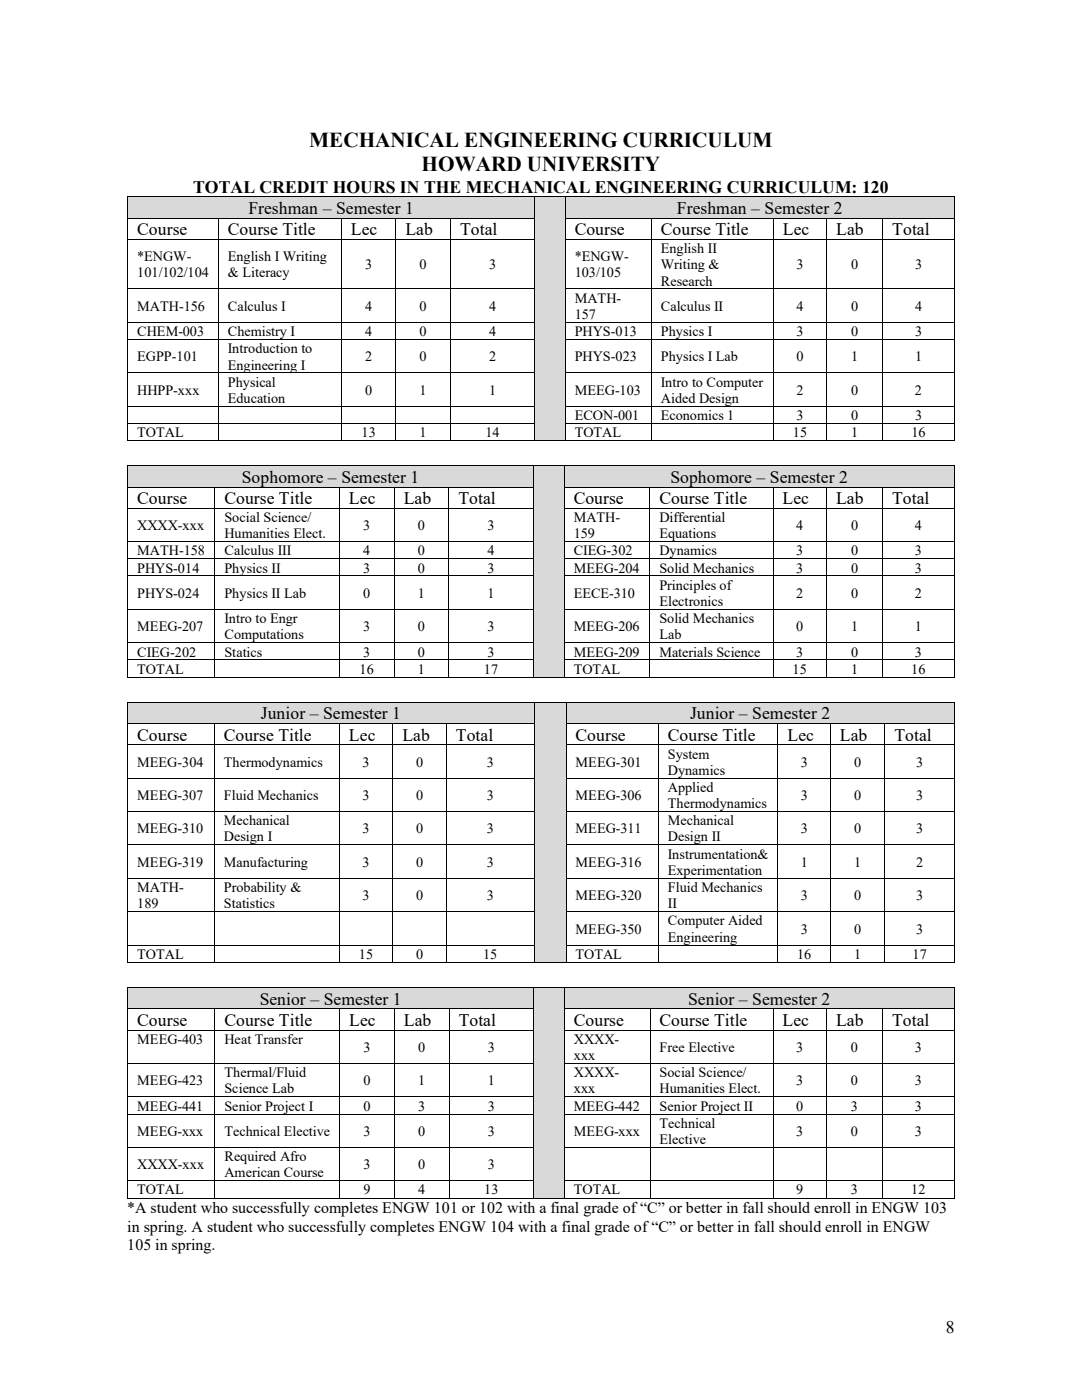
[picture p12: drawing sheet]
<svg xmlns="http://www.w3.org/2000/svg" width="216mm" height="279mm" viewBox="0 0 216 279" stroke-linecap="round" stroke-linejoin="round" font-family="sans-serif">
<defs><g id="words">
<g font-size="4.2">
<text x="61.7" y="29.3">MECHANICAL ENGINEERING CURRICULUM</text>
<text x="84.1" y="34.2">HOWARD UNIVERSITY</text>
</g>
<g font-size="3.5">
<text x="38.6" y="38.4">TOTAL CREDIT HOURS IN THE MECHANICAL ENGINEERING CURRICULUM: 120</text>
<text x="27.4" y="46.9">Course</text>
<text x="45.5" y="46.9">Course Title</text>
<text x="49.6" y="42.7">Freshman – Semester 1</text>
<text x="70" y="46.9">Lec</text>
<text x="80.9" y="46.9">Lab</text>
<text x="91.8" y="46.9">Total</text>
<text x="114.7" y="46.9">Course</text>
<text x="131.9" y="46.9">Course Title</text>
<text x="135.1" y="42.7">Freshman – Semester 2</text>
<text x="156.2" y="46.9">Lec</text>
<text x="166.9" y="46.9">Lab</text>
<text x="178.1" y="46.9">Total</text>
<text x="27.4" y="100.6">Course</text>
<text x="44.8" y="100.6">Course Title</text>
<text x="48.3" y="96.4">Sophomore – Semester 1</text>
<text x="69.6" y="100.6">Lec</text>
<text x="80.6" y="100.6">Lab</text>
<text x="91.5" y="100.6">Total</text>
<text x="114.5" y="100.6">Course</text>
<text x="131.6" y="100.6">Course Title</text>
<text x="133.8" y="96.4">Sophomore – Semester 2</text>
<text x="156.2" y="100.6">Lec</text>
<text x="166.8" y="100.6">Lab</text>
<text x="178" y="100.6">Total</text>
<text x="52.1" y="143.6">Junior – Semester 1</text>
<text x="137.7" y="143.6">Junior – Semester 2</text>
<text x="27.4" y="147.8">Course</text>
<text x="44.7" y="147.8">Course Title</text>
<text x="69.6" y="147.8">Lec</text>
<text x="80.3" y="147.8">Lab</text>
<text x="91" y="147.8">Total</text>
<text x="114.9" y="147.8">Course</text>
<text x="133.3" y="147.8">Course Title</text>
<text x="157.1" y="147.8">Lec</text>
<text x="167.6" y="147.8">Lab</text>
<text x="178.5" y="147.8">Total</text>
<text x="51.8" y="200.5">Senior – Semester 1</text>
<text x="137.3" y="200.5">Senior – Semester 2</text>
<text x="27.4" y="204.7">Course</text>
<text x="44.8" y="204.7">Course Title</text>
<text x="69.7" y="204.7">Lec</text>
<text x="80.6" y="204.7">Lab</text>
<text x="91.5" y="204.7">Total</text>
<text x="114.5" y="204.7">Course</text>
<text x="131.6" y="204.7">Course Title</text>
<text x="156.2" y="204.7">Lec</text>
<text x="166.8" y="204.7">Lab</text>
<text x="178" y="204.7">Total</text>
<text x="188.7" y="265.9">8</text>
</g>
<g font-size="3.2">
<text x="25.4" y="242.1">*A student who successfully completes ENGW 101 or 102 with a final grade of “C” or better in fall should enroll in ENGW 103</text>
<text x="25.4" y="245.8">in spring. A student who successfully completes ENGW 104 with a final grade of “C” or better in fall should enroll in ENGW</text>
<text x="25.4" y="249.4">105 in spring.</text>
</g>
<g font-size="2.8">
<text x="27.4" y="52.1">*ENGW-</text>
<text x="45.5" y="52.1">English I Writing</text>
<text x="72.9" y="53.7">3</text>
<text x="83.7" y="53.7">0</text>
<text x="97.6" y="53.7">3</text>
<text x="114.7" y="52.1">*ENGW-</text>
<text x="131.9" y="50.5">English II</text>
<text x="131.9" y="53.7">Writing &amp;</text>
<text x="158.9" y="53.7">3</text>
<text x="169.8" y="53.7">0</text>
<text x="182.6" y="53.7">3</text>
<text x="27.4" y="55.4">101/102/104</text>
<text x="45.5" y="55.4">&amp; Literacy</text>
<text x="114.7" y="55.4">103/105</text>
<text x="131.9" y="57">Research</text>
<text x="27.4" y="62">MATH-156</text>
<text x="45.5" y="62">Calculus I</text>
<text x="72.9" y="62">4</text>
<text x="83.7" y="62">0</text>
<text x="97.6" y="62">4</text>
<text x="114.7" y="60.4">MATH-</text>
<text x="114.7" y="63.6">157</text>
<text x="131.9" y="62">Calculus II</text>
<text x="158.9" y="62">4</text>
<text x="169.8" y="62">0</text>
<text x="182.6" y="62">4</text>
<text x="27.4" y="67.1">CHEM-003</text>
<text x="45.5" y="67.1">Chemistry I</text>
<text x="45.5" y="70.5">Introduction to</text>
<text x="72.9" y="67.1">4</text>
<text x="83.7" y="67.1">0</text>
<text x="97.6" y="67.1">4</text>
<text x="114.7" y="67.1">PHYS-013</text>
<text x="131.9" y="67.1">Physics I</text>
<text x="158.9" y="67.1">3</text>
<text x="169.8" y="67.1">0</text>
<text x="182.6" y="67.1">3</text>
<text x="27.4" y="72.1">EGPP-101</text>
<text x="45.5" y="73.7">Engineering I</text>
<text x="45.5" y="77.2">Physical</text>
<text x="72.9" y="72.1">2</text>
<text x="83.7" y="72.1">0</text>
<text x="97.6" y="72.1">2</text>
<text x="114.7" y="72.1">PHYS-023</text>
<text x="131.9" y="77.2">Intro to Computer</text>
<text x="131.9" y="72.1">Physics I Lab</text>
<text x="158.9" y="72.1">0</text>
<text x="169.8" y="72.1">1</text>
<text x="182.6" y="72.1">1</text>
<text x="27.4" y="78.8">HHPP-xxx</text>
<text x="45.5" y="80.4">Education</text>
<text x="72.9" y="78.8">0</text>
<text x="83.7" y="78.8">1</text>
<text x="97.6" y="78.8">1</text>
<text x="114.7" y="83.8">ECON-001</text>
<text x="114.7" y="78.8">MEEG-103</text>
<text x="131.9" y="80.4">Aided Design</text>
<text x="131.9" y="83.8">Economics 1</text>
<text x="158.9" y="78.8">2</text>
<text x="158.9" y="83.8">3</text>
<text x="169.8" y="78.8">0</text>
<text x="169.8" y="83.8">0</text>
<text x="182.5" y="78.8">2</text>
<text x="182.6" y="83.8">3</text>
<text x="27.4" y="87.2">TOTAL</text>
<text x="72.1" y="87.2">13</text>
<text x="83.7" y="87.2">1</text>
<text x="96.9" y="87.2">14</text>
<text x="114.7" y="87.2">TOTAL</text>
<text x="158.2" y="87.2">15</text>
<text x="169.8" y="87.2">1</text>
<text x="181.9" y="87.2">16</text>
<text x="27.4" y="105.8">XXXX-xxx</text>
<text x="44.8" y="104.2">Social Science/</text>
<text x="44.8" y="107.4">Humanities Elect.</text>
<text x="72.5" y="105.8">3</text>
<text x="83.4" y="105.8">0</text>
<text x="97.3" y="105.8">3</text>
<text x="114.5" y="104.2">MATH-</text>
<text x="114.5" y="107.4">159</text>
<text x="131.6" y="104.2">Differential</text>
<text x="131.6" y="107.4">Equations</text>
<text x="158.9" y="105.8">4</text>
<text x="169.8" y="105.8">0</text>
<text x="182.5" y="105.8">4</text>
<text x="27.4" y="110.8">MATH-158</text>
<text x="44.8" y="110.8">Calculus III</text>
<text x="72.5" y="110.8">4</text>
<text x="83.4" y="110.8">0</text>
<text x="97.3" y="110.8">4</text>
<text x="114.5" y="110.8">CIEG-302</text>
<text x="131.6" y="110.8">Dynamics</text>
<text x="158.9" y="110.8">3</text>
<text x="169.8" y="110.8">0</text>
<text x="182.5" y="110.8">3</text>
<text x="27.4" y="114.3">PHYS-014</text>
<text x="27.4" y="119.3">PHYS-024</text>
<text x="44.8" y="119.3">Physics II Lab</text>
<text x="44.8" y="114.3">Physics II</text>
<text x="72.5" y="119.3">0</text>
<text x="72.5" y="114.3">3</text>
<text x="83.4" y="119.3">1</text>
<text x="83.4" y="114.3">0</text>
<text x="97.3" y="114.3">3</text>
<text x="97.3" y="119.3">1</text>
<text x="114.5" y="114.3">MEEG-204</text>
<text x="114.5" y="119.3">EECE-310</text>
<text x="131.6" y="114.3">Solid Mechanics</text>
<text x="131.6" y="117.7">Principles of</text>
<text x="158.9" y="114.3">3</text>
<text x="158.9" y="119.3">2</text>
<text x="169.8" y="114.3">0</text>
<text x="169.8" y="119.3">0</text>
<text x="182.5" y="114.3">3</text>
<text x="182.5" y="119.3">2</text>
<text x="27.4" y="126">MEEG-207</text>
<text x="44.8" y="124.3">Intro to Engr</text>
<text x="72.5" y="126">3</text>
<text x="83.4" y="126">0</text>
<text x="97.3" y="126">3</text>
<text x="114.5" y="126">MEEG-206</text>
<text x="131.6" y="120.9">Electronics</text>
<text x="131.6" y="124.3">Solid Mechanics</text>
<text x="158.9" y="126">0</text>
<text x="169.8" y="126">1</text>
<text x="182.5" y="126">1</text>
<text x="27.4" y="131">CIEG-202</text>
<text x="44.8" y="127.6">Computations</text>
<text x="44.8" y="131">Statics</text>
<text x="72.5" y="131">3</text>
<text x="83.4" y="131">0</text>
<text x="97.3" y="131">3</text>
<text x="114.5" y="131">MEEG-209</text>
<text x="131.6" y="127.6">Lab</text>
<text x="131.6" y="131">Materials Science</text>
<text x="158.9" y="131">3</text>
<text x="169.8" y="131">0</text>
<text x="182.5" y="131">3</text>
<text x="27.4" y="134.5">TOTAL</text>
<text x="71.8" y="134.5">16</text>
<text x="83.4" y="134.5">1</text>
<text x="96.6" y="134.5">17</text>
<text x="114.5" y="134.5">TOTAL</text>
<text x="158.2" y="134.5">15</text>
<text x="169.8" y="134.5">1</text>
<text x="181.8" y="134.5">16</text>
<text x="27.4" y="153">MEEG-304</text>
<text x="44.7" y="153">Thermodynamics</text>
<text x="72.3" y="153">3</text>
<text x="83.1" y="153">0</text>
<text x="97.1" y="153">3</text>
<text x="114.9" y="153">MEEG-301</text>
<text x="133.3" y="151.4">System</text>
<text x="133.3" y="154.6">Dynamics</text>
<text x="159.8" y="153">3</text>
<text x="170.4" y="153">0</text>
<text x="182.8" y="153">3</text>
<text x="27.4" y="159.7">MEEG-307</text>
<text x="44.7" y="159.7">Fluid Mechanics</text>
<text x="72.3" y="159.7">3</text>
<text x="83.1" y="159.7">0</text>
<text x="97.1" y="159.7">3</text>
<text x="114.9" y="159.7">MEEG-306</text>
<text x="133.3" y="158">Applied</text>
<text x="133.3" y="161.3">Thermodynamics</text>
<text x="159.8" y="159.7">3</text>
<text x="170.4" y="159.7">0</text>
<text x="182.8" y="159.7">3</text>
<text x="27.4" y="166.3">MEEG-310</text>
<text x="44.7" y="164.7">Mechanical</text>
<text x="44.7" y="167.9">Design I</text>
<text x="72.3" y="166.3">3</text>
<text x="83.1" y="166.3">0</text>
<text x="97.1" y="166.3">3</text>
<text x="114.9" y="166.3">MEEG-311</text>
<text x="133.3" y="164.7">Mechanical</text>
<text x="133.3" y="167.9">Design II</text>
<text x="159.8" y="166.3">3</text>
<text x="170.4" y="166.3">0</text>
<text x="182.8" y="166.3">3</text>
<text x="27.4" y="173">MEEG-319</text>
<text x="44.7" y="173">Manufacturing</text>
<text x="72.3" y="173">3</text>
<text x="83.1" y="173">0</text>
<text x="97.1" y="173">3</text>
<text x="114.9" y="173">MEEG-316</text>
<text x="133.3" y="171.4">Instrumentation&amp;</text>
<text x="159.8" y="173">1</text>
<text x="170.4" y="173">1</text>
<text x="182.8" y="173">2</text>
<text x="27.4" y="178.1">MATH-</text>
<text x="44.7" y="178.1">Probability &amp;</text>
<text x="72.3" y="179.7">3</text>
<text x="83.1" y="179.7">0</text>
<text x="97.1" y="179.7">3</text>
<text x="114.9" y="179.7">MEEG-320</text>
<text x="133.3" y="174.6">Experimentation</text>
<text x="133.3" y="178.1">Fluid Mechanics</text>
<text x="159.8" y="179.7">3</text>
<text x="170.4" y="179.7">0</text>
<text x="182.8" y="179.7">3</text>
<text x="27.4" y="181.3">189</text>
<text x="44.7" y="181.3">Statistics</text>
<text x="133.3" y="181.3">II</text>
<text x="133.3" y="184.7">Computer Aided</text>
<text x="27.4" y="191.4">TOTAL</text>
<text x="71.6" y="191.4">15</text>
<text x="83.1" y="191.4">0</text>
<text x="96.4" y="191.4">15</text>
<text x="114.8" y="186.4">MEEG-350</text>
<text x="114.9" y="191.4">TOTAL</text>
<text x="133.3" y="188">Engineering</text>
<text x="159" y="191.4">16</text>
<text x="159.8" y="186.4">3</text>
<text x="170.4" y="191.4">1</text>
<text x="170.4" y="186.4">0</text>
<text x="182.1" y="191.4">17</text>
<text x="182.8" y="186.4">3</text>
<text x="27.4" y="208.3">MEEG-403</text>
<text x="44.8" y="208.3">Heat Transfer</text>
<text x="72.5" y="209.9">3</text>
<text x="83.4" y="209.9">0</text>
<text x="97.3" y="209.9">3</text>
<text x="114.5" y="208.3">XXXX-</text>
<text x="131.6" y="209.9">Free Elective</text>
<text x="158.9" y="209.9">3</text>
<text x="169.8" y="209.9">0</text>
<text x="182.5" y="209.9">3</text>
<text x="44.8" y="215">Thermal/Fluid</text>
<text x="114.5" y="211.5">xxx</text>
<text x="114.5" y="215">XXXX-</text>
<text x="131.6" y="215">Social Science/</text>
<text x="27.4" y="216.6">MEEG-423</text>
<text x="27.4" y="221.7">MEEG-441</text>
<text x="44.8" y="218.2">Science Lab</text>
<text x="44.8" y="221.7">Senior Project I</text>
<text x="72.5" y="216.6">0</text>
<text x="72.5" y="221.7">0</text>
<text x="83.4" y="221.7">3</text>
<text x="83.4" y="216.6">1</text>
<text x="97.3" y="221.7">3</text>
<text x="97.3" y="216.6">1</text>
<text x="114.5" y="218.2">xxx</text>
<text x="114.5" y="221.7">MEEG-442</text>
<text x="131.6" y="218.2">Humanities Elect.</text>
<text x="131.6" y="221.7">Senior Project II</text>
<text x="158.9" y="216.6">3</text>
<text x="158.9" y="221.7">0</text>
<text x="169.8" y="221.7">3</text>
<text x="169.8" y="216.6">0</text>
<text x="182.5" y="221.7">3</text>
<text x="182.5" y="216.6">3</text>
<text x="27.4" y="226.7">MEEG-xxx</text>
<text x="44.8" y="226.7">Technical Elective</text>
<text x="72.5" y="226.7">3</text>
<text x="83.4" y="226.7">0</text>
<text x="97.3" y="226.7">3</text>
<text x="114.5" y="226.7">MEEG-xxx</text>
<text x="131.6" y="225">Technical</text>
<text x="158.9" y="226.7">3</text>
<text x="169.8" y="226.7">0</text>
<text x="182.5" y="226.7">3</text>
<text x="27.4" y="233.3">XXXX-xxx</text>
<text x="44.8" y="231.7">Required Afro</text>
<text x="72.5" y="233.3">3</text>
<text x="83.4" y="233.3">0</text>
<text x="97.3" y="233.3">3</text>
<text x="131.6" y="228.3">Elective</text>
<text x="27.4" y="238.4">TOTAL</text>
<text x="44.8" y="235">American Course</text>
<text x="72.5" y="238.4">9</text>
<text x="83.4" y="238.4">4</text>
<text x="96.6" y="238.4">13</text>
<text x="114.5" y="238.4">TOTAL</text>
<text x="158.9" y="238.4">9</text>
<text x="169.8" y="238.4">3</text>
<text x="181.8" y="238.4">12</text>
</g>
</g></defs>
<g fill="#d9d9d9">
<path d="M25.6 39.4h81v4h-81z" fill-rule="evenodd"/>
<path d="M106.8 39.4h5.9v48.4h-5.9z" fill-rule="evenodd"/>
<path d="M112.9 39.4h77.4v4h-77.4z" fill-rule="evenodd"/>
</g>
<g fill="#d9d9d9">
<path d="M27.4 39.4h77.4v4h-77.4z"/>
<path d="M108.6 39.4h2.3v4h-2.3z"/>
<path d="M114.7 39.4h73.8v4h-73.8z"/>
</g>
<g fill="#000">
<path d="M25.4 39.2h.2v.2h-.2zM106.6 39.2h.2v.2h-.2zM112.7 39.2h.2v.2h-.2zM190.3 39.2h.2v.2h-.2zM25.4 43.4h.2v.2h-.2zM25.4 47.7h.2v.1h-.2zM25.4 57.6h.2v.1h-.2zM43.5 43.4h.1v.2h-.1zM43.5 47.7h.1v.1h-.1zM43.5 57.6h.1v.1h-.1zM68 43.4h.2v.2h-.2zM68 47.7h.2v.1h-.2z"/>
<path d="M68 57.6h.2v.1h-.2zM78.9 43.4h.2v.2h-.2zM78.9 47.7h.2v.1h-.2zM78.9 57.6h.2v.1h-.2zM89.8 43.4h.2v.2h-.2zM89.8 47.7h.2v.1h-.2zM89.8 57.6h.2v.1h-.2zM106.6 43.4h.2v.2h-.2zM106.6 47.7h.2v.1h-.2zM106.6 57.6h.2v.1h-.2zM112.7 43.4h.2v.2h-.2zM112.7 47.7h.2v.1h-.2z"/>
<path d="M112.7 57.6h.2v.1h-.2zM129.9 43.4h.1v.2h-.1zM129.9 47.7h.1v.1h-.1zM129.9 57.6h.1v.1h-.1zM154.2 43.4h.2v.2h-.2zM154.2 47.7h.2v.1h-.2zM154.2 57.6h.2v.1h-.2zM164.9 43.4h.2v.2h-.2zM164.9 47.7h.2v.1h-.2zM164.9 57.6h.2v.1h-.2zM176.1 43.4h.1v.2h-.1zM176.1 47.7h.1v.1h-.1z"/>
<path d="M176.1 57.6h.1v.1h-.1zM190.3 43.4h.2v.2h-.2zM190.3 47.7h.2v.1h-.2zM190.3 57.6h.2v.1h-.2zM25.4 64.2h.2v.2h-.2zM25.4 67.6h.2v.2h-.2zM25.4 74.3h.2v.2h-.2zM43.5 64.2h.1v.2h-.1zM43.5 67.6h.1v.2h-.1zM43.5 74.3h.1v.2h-.1zM68 64.2h.2v.2h-.2zM68 67.6h.2v.2h-.2z"/>
<path d="M68 74.3h.2v.2h-.2zM78.9 64.2h.2v.2h-.2zM78.9 67.6h.2v.2h-.2zM78.9 74.3h.2v.2h-.2zM89.8 64.2h.2v.2h-.2zM89.8 67.6h.2v.2h-.2zM89.8 74.3h.2v.2h-.2zM106.6 64.2h.2v.2h-.2zM106.6 67.6h.2v.2h-.2zM106.6 74.3h.2v.2h-.2zM112.7 64.2h.2v.2h-.2zM112.7 67.6h.2v.2h-.2z"/>
<path d="M112.7 74.3h.2v.2h-.2zM129.9 64.2h.1v.2h-.1zM129.9 67.6h.1v.2h-.1zM129.9 74.3h.1v.2h-.1zM154.2 64.2h.2v.2h-.2zM154.2 67.6h.2v.2h-.2zM154.2 74.3h.2v.2h-.2zM164.9 64.2h.2v.2h-.2zM164.9 67.6h.2v.2h-.2zM164.9 74.3h.2v.2h-.2zM176.1 64.2h.1v.2h-.1zM176.1 67.6h.1v.2h-.1z"/>
<path d="M176.1 74.3h.1v.2h-.1zM190.3 64.2h.2v.2h-.2zM190.3 67.6h.2v.2h-.2zM190.3 74.3h.2v.2h-.2zM25.4 81h.2v.2h-.2zM25.4 84.4h.2v.2h-.2zM25.4 87.8h.2v.2h-.2zM43.5 81h.1v.2h-.1zM43.5 84.4h.1v.2h-.1zM43.5 87.8h.1v.2h-.1zM68 81h.2v.2h-.2zM68 84.4h.2v.2h-.2z"/>
<path d="M68 87.8h.2v.2h-.2zM78.9 81h.2v.2h-.2zM78.9 84.4h.2v.2h-.2zM78.9 87.8h.2v.2h-.2zM89.8 81h.2v.2h-.2zM89.8 84.4h.2v.2h-.2zM89.8 87.8h.2v.2h-.2zM106.6 81h.2v.2h-.2zM106.6 84.4h.2v.2h-.2zM106.6 87.8h.2v.2h-.2zM112.7 81h.2v.2h-.2zM112.7 84.4h.2v.2h-.2z"/>
<path d="M112.7 87.8h.2v.2h-.2zM129.9 81h.1v.2h-.1zM129.9 84.4h.1v.2h-.1zM129.9 87.8h.1v.2h-.1zM154.2 81h.2v.2h-.2zM154.2 84.4h.2v.2h-.2zM154.2 87.8h.2v.2h-.2zM164.9 81h.2v.2h-.2zM164.9 84.4h.2v.2h-.2zM164.9 87.8h.2v.2h-.2zM176.1 81h.1v.2h-.1zM176.1 84.4h.1v.2h-.1z"/>
<path d="M176.1 87.8h.1v.2h-.1zM190.3 81h.2v.2h-.2zM190.3 84.4h.2v.2h-.2zM190.3 87.8h.2v.2h-.2z"/>
</g>
<g fill="none" stroke="#000" stroke-width=".2">
<path d="M25.5 39.4v4M25.6 39.3h81M106.7 39.4v4M106.8 39.3h5.9M112.8 39.4v4M112.9 39.3h77.4M190.4 39.4v4M25.5 43.6v4.1M25.5 47.8v9.8M25.5 57.7v6.5M25.6 43.5h17.9M25.6 47.8h17.9"/>
<path d="M25.6 57.7h17.9M43.6 43.6v4.1M43.6 47.8v9.8M43.6 57.7v6.5M43.6 43.5h24.4M43.6 47.8h24.4M43.6 57.7h24.4M68.1 43.6v4.1M68.1 47.8v9.8M68.1 57.7v6.5M68.2 43.5h10.7M68.2 47.8h10.7"/>
<path d="M68.2 57.7h10.7M79 43.6v4.1M79 47.8v9.8M79 57.7v6.5M79.1 43.5h10.7M79.1 47.8h10.7M79.1 57.7h10.7M89.9 43.6v4.1M89.9 47.8v9.8M89.9 57.7v6.5M90 43.5h16.6M90 47.8h16.6"/>
<path d="M90 57.7h16.6M106.7 43.6v4.1M106.7 47.8v9.8M106.7 57.7v6.5M112.8 43.6v4.1M112.8 47.8v9.8M112.8 57.7v6.5M112.9 43.5h17M112.9 47.8h17M112.9 57.7h17M130 43.6v4.1M130 47.8v9.8"/>
<path d="M130 57.7v6.5M130 43.5h24.2M130 47.8h24.2M130 57.7h24.2M154.3 43.6v4.1M154.3 47.8v9.8M154.3 57.7v6.5M154.4 43.5h10.5M154.4 47.8h10.5M154.4 57.7h10.5M165 43.6v4.1M165 47.8v9.8"/>
<path d="M165 57.7v6.5M165.1 43.5h11M165.1 47.8h11M165.1 57.7h11M176.1 43.6v4.1M176.1 47.8v9.8M176.1 57.7v6.5M176.2 43.5h14.1M176.2 47.8h14.1M176.2 57.7h14.1M190.4 43.6v4.1M190.4 47.8v9.8"/>
<path d="M190.4 57.7v6.5M25.5 64.4v3.2M25.5 67.8v6.5M25.5 74.5v6.5M25.6 64.3h17.9M25.6 67.7h17.9M25.6 74.4h17.9M43.6 64.4v3.2M43.6 67.8v6.5M43.6 74.5v6.5M43.6 64.3h24.4M43.6 67.7h24.4"/>
<path d="M43.6 74.4h24.4M68.1 64.4v3.2M68.1 67.8v6.5M68.1 74.5v6.5M68.2 64.3h10.7M68.2 67.7h10.7M68.2 74.4h10.7M79 64.4v3.2M79 67.8v6.5M79 74.5v6.5M79.1 64.3h10.7M79.1 67.7h10.7"/>
<path d="M79.1 74.4h10.7M89.9 64.4v3.2M89.9 67.8v6.5M89.9 74.5v6.5M90 64.3h16.6M90 67.7h16.6M90 74.4h16.6M106.7 64.4v3.2M106.7 67.8v6.5M106.7 74.5v6.5M112.8 64.4v3.2M112.8 67.8v6.5"/>
<path d="M112.8 74.5v6.5M112.9 64.3h17M112.9 67.7h17M112.9 74.4h17M130 64.4v3.2M130 67.8v6.5M130 74.5v6.5M130 64.3h24.2M130 67.7h24.2M130 74.4h24.2M154.3 64.4v3.2M154.3 67.8v6.5"/>
<path d="M154.3 74.5v6.5M154.4 64.3h10.5M154.4 67.7h10.5M154.4 74.4h10.5M165 64.4v3.2M165 67.8v6.5M165 74.5v6.5M165.1 64.3h11M165.1 67.7h11M165.1 74.4h11M176.1 64.4v3.2M176.1 67.8v6.5"/>
<path d="M176.1 74.5v6.5M176.2 64.3h14.1M176.2 67.7h14.1M176.2 74.4h14.1M190.4 64.4v3.2M190.4 67.8v6.5M190.4 74.5v6.5M25.5 81.2v3.2M25.5 84.6v3.2M25.6 81.1h17.9M25.6 84.5h17.9M25.6 87.9h17.9"/>
<path d="M43.6 81.2v3.2M43.6 84.6v3.2M43.6 81.1h24.4M43.6 84.5h24.4M43.6 87.9h24.4M68.1 81.2v3.2M68.1 84.6v3.2M68.2 81.1h10.7M68.2 84.5h10.7M68.2 87.9h10.7M79 81.2v3.2M79 84.6v3.2"/>
<path d="M79.1 81.1h10.7M79.1 84.5h10.7M79.1 87.9h10.7M89.9 81.2v3.2M89.9 84.6v3.2M90 81.1h16.6M90 84.5h16.6M90 87.9h16.6M106.7 81.2v3.2M106.7 84.6v3.2M106.8 87.9h5.9M112.8 81.2v3.2"/>
<path d="M112.8 84.6v3.2M112.9 81.1h17M112.9 84.5h17M112.9 87.9h17M130 81.2v3.2M130 84.6v3.2M130 81.1h24.2M130 84.5h24.2M130 87.9h24.2M154.3 81.2v3.2M154.3 84.6v3.2M154.4 81.1h10.5"/>
<path d="M154.4 84.5h10.5M154.4 87.9h10.5M165 81.2v3.2M165 84.6v3.2M165.1 81.1h11M165.1 84.5h11M165.1 87.9h11M176.1 81.2v3.2M176.1 84.6v3.2M176.2 81.1h14.1M176.2 84.5h14.1M176.2 87.9h14.1"/>
<path d="M190.4 81.2v3.2M190.4 84.6v3.2"/>
</g>
<g fill="#d9d9d9">
<path d="M25.6 93h80.8v4.1h-80.8z" fill-rule="evenodd"/>
<path d="M106.6 93h5.9v42h-5.9z" fill-rule="evenodd"/>
<path d="M112.6 93h77.7v4.1h-77.7z" fill-rule="evenodd"/>
</g>
<g fill="#d9d9d9">
<path d="M27.4 93h77.2v4.1h-77.2z"/>
<path d="M108.4 93h2.3v4.1h-2.3z"/>
<path d="M114.5 93h74v4.1h-74z"/>
</g>
<g fill="#000">
<path d="M25.4 92.9h.2v.1h-.2zM25.4 97.1h.2v.2h-.2zM42.8 97.1h.2v.2h-.2zM67.6 97.1h.2v.2h-.2zM78.6 97.1h.1v.2h-.1zM89.5 97.1h.2v.2h-.2zM106.4 92.9h.2v.1h-.2zM106.4 97.1h.2v.2h-.2zM112.5 92.9h.1v.1h-.1zM112.5 97.1h.1v.2h-.1zM129.6 97.1h.2v.2h-.2zM154.2 97.1h.1v.2h-.1z"/>
<path d="M164.8 97.1h.2v.2h-.2zM176 97.1h.2v.2h-.2zM190.3 92.9h.2v.1h-.2zM190.3 97.1h.2v.2h-.2zM25.4 101.3h.2v.2h-.2zM25.4 108h.2v.2h-.2zM25.4 111.4h.2v.2h-.2zM25.4 114.8h.2v.2h-.2zM42.8 101.3h.2v.2h-.2zM42.8 108h.2v.2h-.2zM42.8 111.4h.2v.2h-.2zM42.8 114.8h.2v.2h-.2z"/>
<path d="M67.6 101.3h.2v.2h-.2zM67.6 108h.2v.2h-.2zM67.6 111.4h.2v.2h-.2zM67.6 114.8h.2v.2h-.2zM78.6 101.3h.1v.2h-.1zM78.6 108h.1v.2h-.1zM78.6 111.4h.1v.2h-.1zM78.6 114.8h.1v.2h-.1zM89.5 101.3h.2v.2h-.2zM89.5 108h.2v.2h-.2zM89.5 111.4h.2v.2h-.2zM89.5 114.8h.2v.2h-.2z"/>
<path d="M106.4 101.3h.2v.2h-.2zM106.4 108h.2v.2h-.2zM106.4 111.4h.2v.2h-.2zM106.4 114.8h.2v.2h-.2zM112.5 101.3h.1v.2h-.1zM112.5 108h.1v.2h-.1zM112.5 111.4h.1v.2h-.1zM112.5 114.8h.1v.2h-.1zM129.6 101.3h.2v.2h-.2zM129.6 108h.2v.2h-.2zM129.6 111.4h.2v.2h-.2zM129.6 114.8h.2v.2h-.2z"/>
<path d="M154.2 101.3h.1v.2h-.1zM154.2 108h.1v.2h-.1zM154.2 111.4h.1v.2h-.1zM154.2 114.8h.1v.2h-.1zM164.8 101.3h.2v.2h-.2zM164.8 108h.2v.2h-.2zM164.8 111.4h.2v.2h-.2zM164.8 114.8h.2v.2h-.2zM176 101.3h.2v.2h-.2zM176 108h.2v.2h-.2zM176 111.4h.2v.2h-.2zM176 114.8h.2v.2h-.2z"/>
<path d="M190.3 101.3h.2v.2h-.2zM190.3 108h.2v.2h-.2zM190.3 111.4h.2v.2h-.2zM190.3 114.8h.2v.2h-.2zM25.4 121.5h.2v.2h-.2zM25.4 128.2h.2v.2h-.2zM25.4 131.6h.2v.2h-.2zM25.4 135h.2v.2h-.2zM42.8 121.5h.2v.2h-.2zM42.8 128.2h.2v.2h-.2zM42.8 131.6h.2v.2h-.2zM42.8 135h.2v.2h-.2z"/>
<path d="M67.6 121.5h.2v.2h-.2zM67.6 128.2h.2v.2h-.2zM67.6 131.6h.2v.2h-.2zM67.6 135h.2v.2h-.2zM78.6 121.5h.1v.2h-.1zM78.6 128.2h.1v.2h-.1zM78.6 131.6h.1v.2h-.1zM78.6 135h.1v.2h-.1zM89.5 121.5h.2v.2h-.2zM89.5 128.2h.2v.2h-.2zM89.5 131.6h.2v.2h-.2zM89.5 135h.2v.2h-.2z"/>
<path d="M106.4 121.5h.2v.2h-.2zM106.4 128.2h.2v.2h-.2zM106.4 131.6h.2v.2h-.2zM106.4 135h.2v.2h-.2zM112.5 121.5h.1v.2h-.1zM112.5 128.2h.1v.2h-.1zM112.5 131.6h.1v.2h-.1zM112.5 135h.1v.2h-.1zM129.6 121.5h.2v.2h-.2zM129.6 128.2h.2v.2h-.2zM129.6 131.6h.2v.2h-.2zM129.6 135h.2v.2h-.2z"/>
<path d="M154.2 121.5h.1v.2h-.1zM154.2 128.2h.1v.2h-.1zM154.2 131.6h.1v.2h-.1zM154.2 135h.1v.2h-.1zM164.8 121.5h.2v.2h-.2zM164.8 128.2h.2v.2h-.2zM164.8 131.6h.2v.2h-.2zM164.8 135h.2v.2h-.2zM176 121.5h.2v.2h-.2zM176 128.2h.2v.2h-.2zM176 131.6h.2v.2h-.2zM176 135h.2v.2h-.2z"/>
<path d="M190.3 121.5h.2v.2h-.2zM190.3 128.2h.2v.2h-.2zM190.3 131.6h.2v.2h-.2zM190.3 135h.2v.2h-.2z"/>
</g>
<g fill="none" stroke="#000" stroke-width=".2">
<path d="M25.5 93v4.1M25.5 97.3v4M25.6 93h80.8M25.6 97.2h17.2M42.9 97.3v4M43 97.2h24.6M67.7 97.3v4M67.8 97.2h10.8M78.7 97.3v4M78.7 97.2h10.8M89.6 97.3v4M89.7 97.2h16.7"/>
<path d="M106.5 93v4.1M106.5 97.3v4M106.6 93h5.9M112.6 93v4.1M112.6 97.3v4M112.6 93h77.7M112.6 97.2h17M129.7 97.3v4M129.8 97.2h24.4M154.3 97.3v4M154.3 97.2h10.5M164.9 97.3v4"/>
<path d="M165 97.2h11M176.1 97.3v4M176.2 97.2h14.1M190.4 93v4.1M190.4 97.3v4M25.5 101.5v6.5M25.5 108.2v3.2M25.5 111.6v3.3M25.5 115v6.5M25.6 101.4h17.2M25.6 108.1h17.2M25.6 111.5h17.2"/>
<path d="M25.6 114.9h17.2M42.9 101.5v6.5M42.9 108.2v3.2M42.9 111.6v3.3M42.9 115v6.5M43 101.4h24.6M43 108.1h24.6M43 111.5h24.6M43 114.9h24.6M67.7 101.5v6.5M67.7 108.2v3.2M67.7 111.6v3.3"/>
<path d="M67.7 115v6.5M67.8 101.4h10.8M67.8 108.1h10.8M67.8 111.5h10.8M67.8 114.9h10.8M78.7 101.5v6.5M78.7 108.2v3.2M78.7 111.6v3.3M78.7 115v6.5M78.7 101.4h10.8M78.7 108.1h10.8M78.7 111.5h10.8"/>
<path d="M78.7 114.9h10.8M89.6 101.5v6.5M89.6 108.2v3.2M89.6 111.6v3.3M89.6 115v6.5M89.7 101.4h16.7M89.7 108.1h16.7M89.7 111.5h16.7M89.7 114.9h16.7M106.5 101.5v6.5M106.5 108.2v3.2M106.5 111.6v3.3"/>
<path d="M106.5 115v6.5M112.6 101.5v6.5M112.6 108.2v3.2M112.6 111.6v3.3M112.6 115v6.5M112.6 101.4h17M112.6 108.1h17M112.6 111.5h17M112.6 114.9h17M129.7 101.5v6.5M129.7 108.2v3.2M129.7 111.6v3.3"/>
<path d="M129.7 115v6.5M129.8 101.4h24.4M129.8 108.1h24.4M129.8 111.5h24.4M129.8 114.9h24.4M154.3 101.5v6.5M154.3 108.2v3.2M154.3 111.6v3.3M154.3 115v6.5M154.3 101.4h10.5M154.3 108.1h10.5M154.3 111.5h10.5"/>
<path d="M154.3 114.9h10.5M164.9 101.5v6.5M164.9 108.2v3.2M164.9 111.6v3.3M164.9 115v6.5M165 101.4h11M165 108.1h11M165 111.5h11M165 114.9h11M176.1 101.5v6.5M176.1 108.2v3.2M176.1 111.6v3.3"/>
<path d="M176.1 115v6.5M176.2 101.4h14.1M176.2 108.1h14.1M176.2 111.5h14.1M176.2 114.9h14.1M190.4 101.5v6.5M190.4 108.2v3.2M190.4 111.6v3.3M190.4 115v6.5M25.5 121.7v6.5M25.5 128.4v3.2M25.5 131.8v3.2"/>
<path d="M25.6 121.6h17.2M25.6 128.3h17.2M25.6 131.7h17.2M25.6 135.1h17.2M42.9 121.7v6.5M42.9 128.4v3.2M42.9 131.8v3.2M43 121.6h24.6M43 128.3h24.6M43 131.7h24.6M43 135.1h24.6M67.7 121.7v6.5"/>
<path d="M67.7 128.4v3.2M67.7 131.8v3.2M67.8 121.6h10.8M67.8 128.3h10.8M67.8 131.7h10.8M67.8 135.1h10.8M78.7 121.7v6.5M78.7 128.4v3.2M78.7 131.8v3.2M78.7 121.6h10.8M78.7 128.3h10.8M78.7 131.7h10.8"/>
<path d="M78.7 135.1h10.8M89.6 121.7v6.5M89.6 128.4v3.2M89.6 131.8v3.2M89.7 121.6h16.7M89.7 128.3h16.7M89.7 131.7h16.7M89.7 135.1h16.7M106.5 121.7v6.5M106.5 128.4v3.2M106.5 131.8v3.2M106.6 135.1h5.9"/>
<path d="M112.6 121.7v6.5M112.6 128.4v3.2M112.6 131.8v3.2M112.6 121.6h17M112.6 128.3h17M112.6 131.7h17M112.6 135.1h17M129.7 121.7v6.5M129.7 128.4v3.2M129.7 131.8v3.2M129.8 121.6h24.4M129.8 128.3h24.4"/>
<path d="M129.8 131.7h24.4M129.8 135.1h24.4M154.3 121.7v6.5M154.3 128.4v3.2M154.3 131.8v3.2M154.3 121.6h10.5M154.3 128.3h10.5M154.3 131.7h10.5M154.3 135.1h10.5M164.9 121.7v6.5M164.9 128.4v3.2M164.9 131.8v3.2"/>
<path d="M165 121.6h11M165 128.3h11M165 131.7h11M165 135.1h11M176.1 121.7v6.5M176.1 128.4v3.2M176.1 131.8v3.2M176.2 121.6h14.1M176.2 128.3h14.1M176.2 131.7h14.1M176.2 135.1h14.1M190.4 121.7v6.5"/>
<path d="M190.4 128.4v3.2M190.4 131.8v3.2"/>
</g>
<g fill="#d9d9d9">
<path d="M25.6 140.3h80.9v4h-80.9z" fill-rule="evenodd"/>
<path d="M106.7 140.3h6.2v51.7h-6.2z" fill-rule="evenodd"/>
<path d="M113 140.3h77.3v4h-77.3z" fill-rule="evenodd"/>
</g>
<g fill="#d9d9d9">
<path d="M27.4 140.3h77.3v4h-77.3z"/>
<path d="M108.5 140.3h2.5v4h-2.5z"/>
<path d="M114.9 140.3h73.6v4h-73.6z"/>
</g>
<g fill="#000">
<path d="M25.4 140.1h.2v.2h-.2zM25.4 144.3h.2v.2h-.2zM25.4 148.5h.2v.2h-.2zM25.4 155.2h.2v.2h-.2zM42.7 144.3h.1v.2h-.1zM42.7 148.5h.1v.2h-.1zM42.7 155.2h.1v.2h-.1zM67.6 144.3h.2v.2h-.2zM67.6 148.5h.2v.2h-.2zM67.6 155.2h.2v.2h-.2zM78.3 144.3h.2v.2h-.2zM78.3 148.5h.2v.2h-.2z"/>
<path d="M78.3 155.2h.2v.2h-.2zM89 144.3h.2v.2h-.2zM89 148.5h.2v.2h-.2zM89 155.2h.2v.2h-.2zM106.5 140.1h.2v.2h-.2zM106.5 144.3h.2v.2h-.2zM106.5 148.5h.2v.2h-.2zM106.5 155.2h.2v.2h-.2zM112.9 140.1h.1v.2h-.1zM112.9 144.3h.1v.2h-.1zM112.9 148.5h.1v.2h-.1zM112.9 155.2h.1v.2h-.1z"/>
<path d="M131.3 144.3h.1v.2h-.1zM131.3 148.5h.1v.2h-.1zM131.3 155.2h.1v.2h-.1zM155.2 144.3h.1v.2h-.1zM155.2 148.5h.1v.2h-.1zM155.2 155.2h.1v.2h-.1zM165.6 144.3h.2v.2h-.2zM165.6 148.5h.2v.2h-.2zM165.6 155.2h.2v.2h-.2zM176.5 144.3h.2v.2h-.2zM176.5 148.5h.2v.2h-.2zM176.5 155.2h.2v.2h-.2z"/>
<path d="M190.3 140.1h.2v.2h-.2zM190.3 144.3h.2v.2h-.2zM190.3 148.5h.2v.2h-.2zM190.3 155.2h.2v.2h-.2zM25.4 161.9h.2v.2h-.2zM25.4 168.5h.2v.2h-.2zM25.4 175.2h.2v.2h-.2zM42.7 161.9h.1v.2h-.1zM42.7 168.5h.1v.2h-.1zM42.7 175.2h.1v.2h-.1zM67.6 161.9h.2v.2h-.2zM67.6 168.5h.2v.2h-.2z"/>
<path d="M67.6 175.2h.2v.2h-.2zM78.3 161.9h.2v.2h-.2zM78.3 168.5h.2v.2h-.2zM78.3 175.2h.2v.2h-.2zM89 161.9h.2v.2h-.2zM89 168.5h.2v.2h-.2zM89 175.2h.2v.2h-.2zM106.5 161.9h.2v.2h-.2zM106.5 168.5h.2v.2h-.2zM106.5 175.2h.2v.2h-.2zM112.9 161.9h.1v.2h-.1zM112.9 168.5h.1v.2h-.1z"/>
<path d="M112.9 175.2h.1v.2h-.1zM131.3 161.9h.1v.2h-.1zM131.3 168.5h.1v.2h-.1zM131.3 175.2h.1v.2h-.1zM155.2 161.9h.1v.2h-.1zM155.2 168.5h.1v.2h-.1zM155.2 175.2h.1v.2h-.1zM165.6 161.9h.2v.2h-.2zM165.6 168.5h.2v.2h-.2zM165.6 175.2h.2v.2h-.2zM176.5 161.9h.2v.2h-.2zM176.5 168.5h.2v.2h-.2z"/>
<path d="M176.5 175.2h.2v.2h-.2zM190.3 161.9h.2v.2h-.2zM190.3 168.5h.2v.2h-.2zM190.3 175.2h.2v.2h-.2zM25.4 181.9h.2v.1h-.2zM25.4 188.6h.2v.1h-.2zM25.4 192h.2v.2h-.2zM42.7 181.9h.1v.1h-.1zM42.7 188.6h.1v.1h-.1zM42.7 192h.1v.2h-.1zM67.6 181.9h.2v.1h-.2zM67.6 188.6h.2v.1h-.2z"/>
<path d="M67.6 192h.2v.2h-.2zM78.3 181.9h.2v.1h-.2zM78.3 188.6h.2v.1h-.2zM78.3 192h.2v.2h-.2zM89 181.9h.2v.1h-.2zM89 188.6h.2v.1h-.2zM89 192h.2v.2h-.2zM106.5 181.9h.2v.1h-.2zM106.5 188.6h.2v.1h-.2zM106.5 192h.2v.2h-.2zM112.9 181.9h.1v.1h-.1zM112.9 188.6h.1v.1h-.1z"/>
<path d="M112.9 192h.1v.2h-.1zM131.3 181.9h.1v.1h-.1zM131.3 188.6h.1v.1h-.1zM131.3 192h.1v.2h-.1zM155.2 181.9h.1v.1h-.1zM155.2 188.6h.1v.1h-.1zM155.2 192h.1v.2h-.1zM165.6 181.9h.2v.1h-.2zM165.6 188.6h.2v.1h-.2zM165.6 192h.2v.2h-.2zM176.5 181.9h.2v.1h-.2zM176.5 188.6h.2v.1h-.2z"/>
<path d="M176.5 192h.2v.2h-.2zM190.3 181.9h.2v.1h-.2zM190.3 188.6h.2v.1h-.2zM190.3 192h.2v.2h-.2z"/>
</g>
<g fill="none" stroke="#000" stroke-width=".2">
<path d="M25.5 140.3v4M25.5 144.5v4M25.5 148.7v6.5M25.5 155.4v6.5M25.6 140.2h80.9M25.6 144.4h17.1M25.6 148.6h17.1M25.6 155.3h17.1M42.8 144.5v4M42.8 148.7v6.5M42.8 155.4v6.5M42.8 144.4h24.8"/>
<path d="M42.8 148.6h24.8M42.8 155.3h24.8M67.7 144.5v4M67.7 148.7v6.5M67.7 155.4v6.5M67.8 144.4h10.5M67.8 148.6h10.5M67.8 155.3h10.5M78.4 144.5v4M78.4 148.7v6.5M78.4 155.4v6.5M78.5 144.4h10.5"/>
<path d="M78.5 148.6h10.5M78.5 155.3h10.5M89.1 144.5v4M89.1 148.7v6.5M89.1 155.4v6.5M89.2 144.4h17.3M89.2 148.6h17.3M89.2 155.3h17.3M106.6 140.3v4M106.6 144.5v4M106.6 148.7v6.5M106.6 155.4v6.5"/>
<path d="M106.7 140.2h6.2M112.9 140.3v4M112.9 144.5v4M112.9 148.7v6.5M112.9 155.4v6.5M113 140.2h77.3M113 144.4h18.3M113 148.6h18.3M113 155.3h18.3M131.4 144.5v4M131.4 148.7v6.5M131.4 155.4v6.5"/>
<path d="M131.4 144.4h23.8M131.4 148.6h23.8M131.4 155.3h23.8M155.2 144.5v4M155.2 148.7v6.5M155.2 155.4v6.5M155.3 144.4h10.3M155.3 148.6h10.3M155.3 155.3h10.3M165.7 144.5v4M165.7 148.7v6.5M165.7 155.4v6.5"/>
<path d="M165.8 144.4h10.7M165.8 148.6h10.7M165.8 155.3h10.7M176.6 144.5v4M176.6 148.7v6.5M176.6 155.4v6.5M176.7 144.4h13.6M176.7 148.6h13.6M176.7 155.3h13.6M190.4 140.3v4M190.4 144.5v4M190.4 148.7v6.5"/>
<path d="M190.4 155.4v6.5M25.5 162.1v6.4M25.5 168.7v6.5M25.5 175.4v6.5M25.6 162h17.1M25.6 168.6h17.1M25.6 175.3h17.1M42.8 162.1v6.4M42.8 168.7v6.5M42.8 175.4v6.5M42.8 162h24.8M42.8 168.6h24.8"/>
<path d="M42.8 175.3h24.8M67.7 162.1v6.4M67.7 168.7v6.5M67.7 175.4v6.5M67.8 162h10.5M67.8 168.6h10.5M67.8 175.3h10.5M78.4 162.1v6.4M78.4 168.7v6.5M78.4 175.4v6.5M78.5 162h10.5M78.5 168.6h10.5"/>
<path d="M78.5 175.3h10.5M89.1 162.1v6.4M89.1 168.7v6.5M89.1 175.4v6.5M89.2 162h17.3M89.2 168.6h17.3M89.2 175.3h17.3M106.6 162.1v6.4M106.6 168.7v6.5M106.6 175.4v6.5M112.9 162.1v6.4M112.9 168.7v6.5"/>
<path d="M112.9 175.4v6.5M113 162h18.3M113 168.6h18.3M113 175.3h18.3M131.4 162.1v6.4M131.4 168.7v6.5M131.4 175.4v6.5M131.4 162h23.8M131.4 168.6h23.8M131.4 175.3h23.8M155.2 162.1v6.4M155.2 168.7v6.5"/>
<path d="M155.2 175.4v6.5M155.3 162h10.3M155.3 168.6h10.3M155.3 175.3h10.3M165.7 162.1v6.4M165.7 168.7v6.5M165.7 175.4v6.5M165.8 162h10.7M165.8 168.6h10.7M165.8 175.3h10.7M176.6 162.1v6.4M176.6 168.7v6.5"/>
<path d="M176.6 175.4v6.5M176.7 162h13.6M176.7 168.6h13.6M176.7 175.3h13.6M190.4 162.1v6.4M190.4 168.7v6.5M190.4 175.4v6.5M25.5 182v6.6M25.5 188.7v3.3M25.6 181.9h17.1M25.6 188.6h17.1M25.6 192.1h17.1"/>
<path d="M42.8 182v6.6M42.8 188.7v3.3M42.8 181.9h24.8M42.8 188.6h24.8M42.8 192.1h24.8M67.7 182v6.6M67.7 188.7v3.3M67.8 181.9h10.5M67.8 188.6h10.5M67.8 192.1h10.5M78.4 182v6.6M78.4 188.7v3.3"/>
<path d="M78.5 181.9h10.5M78.5 188.6h10.5M78.5 192.1h10.5M89.1 182v6.6M89.1 188.7v3.3M89.2 181.9h17.3M89.2 188.6h17.3M89.2 192.1h17.3M106.6 182v6.6M106.6 188.7v3.3M106.7 192.1h6.2M112.9 182v6.6"/>
<path d="M112.9 188.7v3.3M113 181.9h18.3M113 188.6h18.3M113 192.1h18.3M131.4 182v6.6M131.4 188.7v3.3M131.4 181.9h23.8M131.4 188.6h23.8M131.4 192.1h23.8M155.2 182v6.6M155.2 188.7v3.3M155.3 181.9h10.3"/>
<path d="M155.3 188.6h10.3M155.3 192.1h10.3M165.7 182v6.6M165.7 188.7v3.3M165.8 181.9h10.7M165.8 188.6h10.7M165.8 192.1h10.7M176.6 182v6.6M176.6 188.7v3.3M176.7 181.9h13.6M176.7 188.6h13.6M176.7 192.1h13.6"/>
<path d="M190.4 182v6.6M190.4 188.7v3.3"/>
</g>
<g fill="#d9d9d9">
<path d="M25.6 197.2h80.8v4.1h-80.8z" fill-rule="evenodd"/>
<path d="M106.6 197.2h5.9v41.8h-5.9z" fill-rule="evenodd"/>
<path d="M112.7 197.2h77.6v4.1h-77.6z" fill-rule="evenodd"/>
</g>
<g fill="#d9d9d9">
<path d="M27.4 197.2h77.2v4.1h-77.2z"/>
<path d="M108.4 197.2h2.3v4.1h-2.3z"/>
<path d="M114.5 197.2h74v4.1h-74z"/>
</g>
<g fill="#000">
<path d="M25.4 197h.2v.2h-.2zM106.4 197h.2v.2h-.2zM112.5 197h.2v.2h-.2zM190.3 197h.2v.2h-.2zM25.4 201.3h.2v.1h-.2zM25.4 205.5h.2v.2h-.2zM25.4 212.1h.2v.2h-.2zM25.4 218.8h.2v.2h-.2zM42.8 201.3h.2v.1h-.2zM42.8 205.5h.2v.2h-.2zM42.8 212.1h.2v.2h-.2zM42.8 218.8h.2v.2h-.2z"/>
<path d="M67.7 201.3h.2v.1h-.2zM67.7 205.5h.2v.2h-.2zM67.7 212.1h.2v.2h-.2zM67.7 218.8h.2v.2h-.2zM78.6 201.3h.2v.1h-.2zM78.6 205.5h.2v.2h-.2zM78.6 212.1h.2v.2h-.2zM78.6 218.8h.2v.2h-.2zM89.5 201.3h.2v.1h-.2zM89.5 205.5h.2v.2h-.2zM89.5 212.1h.2v.2h-.2zM89.5 218.8h.2v.2h-.2z"/>
<path d="M106.4 201.3h.2v.1h-.2zM106.4 205.5h.2v.2h-.2zM106.4 212.1h.2v.2h-.2zM106.4 218.8h.2v.2h-.2zM112.5 201.3h.2v.1h-.2zM112.5 205.5h.2v.2h-.2zM112.5 212.1h.2v.2h-.2zM112.5 218.8h.2v.2h-.2zM129.6 201.3h.2v.1h-.2zM129.6 205.5h.2v.2h-.2zM129.6 212.1h.2v.2h-.2zM129.6 218.8h.2v.2h-.2z"/>
<path d="M154.2 201.3h.1v.1h-.1zM154.2 205.5h.1v.2h-.1zM154.2 212.1h.1v.2h-.1zM154.2 218.8h.1v.2h-.1zM164.8 201.3h.2v.1h-.2zM164.8 205.5h.2v.2h-.2zM164.8 212.1h.2v.2h-.2zM164.8 218.8h.2v.2h-.2zM176 201.3h.2v.1h-.2zM176 205.5h.2v.2h-.2zM176 212.1h.2v.2h-.2zM176 218.8h.2v.2h-.2z"/>
<path d="M190.3 201.3h.2v.1h-.2zM190.3 205.5h.2v.2h-.2zM190.3 212.1h.2v.2h-.2zM190.3 218.8h.2v.2h-.2zM25.4 222.2h.2v.2h-.2zM25.4 228.9h.2v.2h-.2zM25.4 235.6h.2v.2h-.2zM25.4 239h.2v.2h-.2zM42.8 222.2h.2v.2h-.2zM42.8 228.9h.2v.2h-.2zM42.8 235.6h.2v.2h-.2zM42.8 239h.2v.2h-.2z"/>
<path d="M67.7 222.2h.2v.2h-.2zM67.7 228.9h.2v.2h-.2zM67.7 235.6h.2v.2h-.2zM67.7 239h.2v.2h-.2zM78.6 222.2h.2v.2h-.2zM78.6 228.9h.2v.2h-.2zM78.6 235.6h.2v.2h-.2zM78.6 239h.2v.2h-.2zM89.5 222.2h.2v.2h-.2zM89.5 228.9h.2v.2h-.2zM89.5 235.6h.2v.2h-.2zM89.5 239h.2v.2h-.2z"/>
<path d="M106.4 222.2h.2v.2h-.2zM106.4 228.9h.2v.2h-.2zM106.4 235.6h.2v.2h-.2zM106.4 239h.2v.2h-.2zM112.5 222.2h.2v.2h-.2zM112.5 228.9h.2v.2h-.2zM112.5 235.6h.2v.2h-.2zM112.5 239h.2v.2h-.2zM129.6 222.2h.2v.2h-.2zM129.6 228.9h.2v.2h-.2zM129.6 235.6h.2v.2h-.2zM129.6 239h.2v.2h-.2z"/>
<path d="M154.2 222.2h.1v.2h-.1zM154.2 228.9h.1v.2h-.1zM154.2 235.6h.1v.2h-.1zM154.2 239h.1v.2h-.1zM164.8 222.2h.2v.2h-.2zM164.8 228.9h.2v.2h-.2zM164.8 235.6h.2v.2h-.2zM164.8 239h.2v.2h-.2zM176 222.2h.2v.2h-.2zM176 228.9h.2v.2h-.2zM176 235.6h.2v.2h-.2zM176 239h.2v.2h-.2z"/>
<path d="M190.3 222.2h.2v.2h-.2zM190.3 228.9h.2v.2h-.2zM190.3 235.6h.2v.2h-.2zM190.3 239h.2v.2h-.2z"/>
</g>
<g fill="none" stroke="#000" stroke-width=".2">
<path d="M25.5 197.2v4.1M25.6 197.1h80.8M106.5 197.2v4.1M106.6 197.1h5.9M112.6 197.2v4.1M112.7 197.1h77.6M190.4 197.2v4.1M25.5 201.4v4.1M25.5 205.7v6.4M25.5 212.3v6.5M25.5 219v3.2M25.6 201.3h17.2"/>
<path d="M25.6 205.6h17.2M25.6 212.2h17.2M25.6 218.9h17.2M42.9 201.4v4.1M42.9 205.7v6.4M42.9 212.3v6.5M42.9 219v3.2M43 201.3h24.7M43 205.6h24.7M43 212.2h24.7M43 218.9h24.7M67.8 201.4v4.1"/>
<path d="M67.8 205.7v6.4M67.8 212.3v6.5M67.8 219v3.2M67.9 201.3h10.7M67.9 205.6h10.7M67.9 212.2h10.7M67.9 218.9h10.7M78.7 201.4v4.1M78.7 205.7v6.4M78.7 212.3v6.5M78.7 219v3.2M78.8 201.3h10.7"/>
<path d="M78.8 205.6h10.7M78.8 212.2h10.7M78.8 218.9h10.7M89.6 201.4v4.1M89.6 205.7v6.4M89.6 212.3v6.5M89.6 219v3.2M89.7 201.3h16.7M89.7 205.6h16.7M89.7 212.2h16.7M89.7 218.9h16.7M106.5 201.4v4.1"/>
<path d="M106.5 205.7v6.4M106.5 212.3v6.5M106.5 219v3.2M112.6 201.4v4.1M112.6 205.7v6.4M112.6 212.3v6.5M112.6 219v3.2M112.7 201.3h16.9M112.7 205.6h16.9M112.7 212.2h16.9M112.7 218.9h16.9M129.7 201.4v4.1"/>
<path d="M129.7 205.7v6.4M129.7 212.3v6.5M129.7 219v3.2M129.8 201.3h24.4M129.8 205.6h24.4M129.8 212.2h24.4M129.8 218.9h24.4M154.3 201.4v4.1M154.3 205.7v6.4M154.3 212.3v6.5M154.3 219v3.2M154.3 201.3h10.5"/>
<path d="M154.3 205.6h10.5M154.3 212.2h10.5M154.3 218.9h10.5M164.9 201.4v4.1M164.9 205.7v6.4M164.9 212.3v6.5M164.9 219v3.2M165 201.3h11M165 205.6h11M165 212.2h11M165 218.9h11M176.1 201.4v4.1"/>
<path d="M176.1 205.7v6.4M176.1 212.3v6.5M176.1 219v3.2M176.2 201.3h14.1M176.2 205.6h14.1M176.2 212.2h14.1M176.2 218.9h14.1M190.4 201.4v4.1M190.4 205.7v6.4M190.4 212.3v6.5M190.4 219v3.2M25.5 222.4v6.5"/>
<path d="M25.5 229.1v6.5M25.5 235.8v3.2M25.6 222.3h17.2M25.6 229h17.2M25.6 235.7h17.2M25.6 239.1h17.2M42.9 222.4v6.5M42.9 229.1v6.5M42.9 235.8v3.2M43 222.3h24.7M43 229h24.7M43 235.7h24.7"/>
<path d="M43 239.1h24.7M67.8 222.4v6.5M67.8 229.1v6.5M67.8 235.8v3.2M67.9 222.3h10.7M67.9 229h10.7M67.9 235.7h10.7M67.9 239.1h10.7M78.7 222.4v6.5M78.7 229.1v6.5M78.7 235.8v3.2M78.8 222.3h10.7"/>
<path d="M78.8 229h10.7M78.8 235.7h10.7M78.8 239.1h10.7M89.6 222.4v6.5M89.6 229.1v6.5M89.6 235.8v3.2M89.7 222.3h16.7M89.7 229h16.7M89.7 235.7h16.7M89.7 239.1h16.7M106.5 222.4v6.5M106.5 229.1v6.5"/>
<path d="M106.5 235.8v3.2M106.6 239.1h5.9M112.6 222.4v6.5M112.6 229.1v6.5M112.6 235.8v3.2M112.7 222.3h16.9M112.7 229h16.9M112.7 235.7h16.9M112.7 239.1h16.9M129.7 222.4v6.5M129.7 229.1v6.5M129.7 235.8v3.2"/>
<path d="M129.8 222.3h24.4M129.8 229h24.4M129.8 235.7h24.4M129.8 239.1h24.4M154.3 222.4v6.5M154.3 229.1v6.5M154.3 235.8v3.2M154.3 222.3h10.5M154.3 229h10.5M154.3 235.7h10.5M154.3 239.1h10.5M164.9 222.4v6.5"/>
<path d="M164.9 229.1v6.5M164.9 235.8v3.2M165 222.3h11M165 229h11M165 235.7h11M165 239.1h11M176.1 222.4v6.5M176.1 229.1v6.5M176.1 235.8v3.2M176.2 222.3h14.1M176.2 229h14.1M176.2 235.7h14.1"/>
<path d="M176.2 239.1h14.1M190.4 222.4v6.5M190.4 229.1v6.5M190.4 235.8v3.2"/>
</g>
<use href="#words"/>
</svg>
